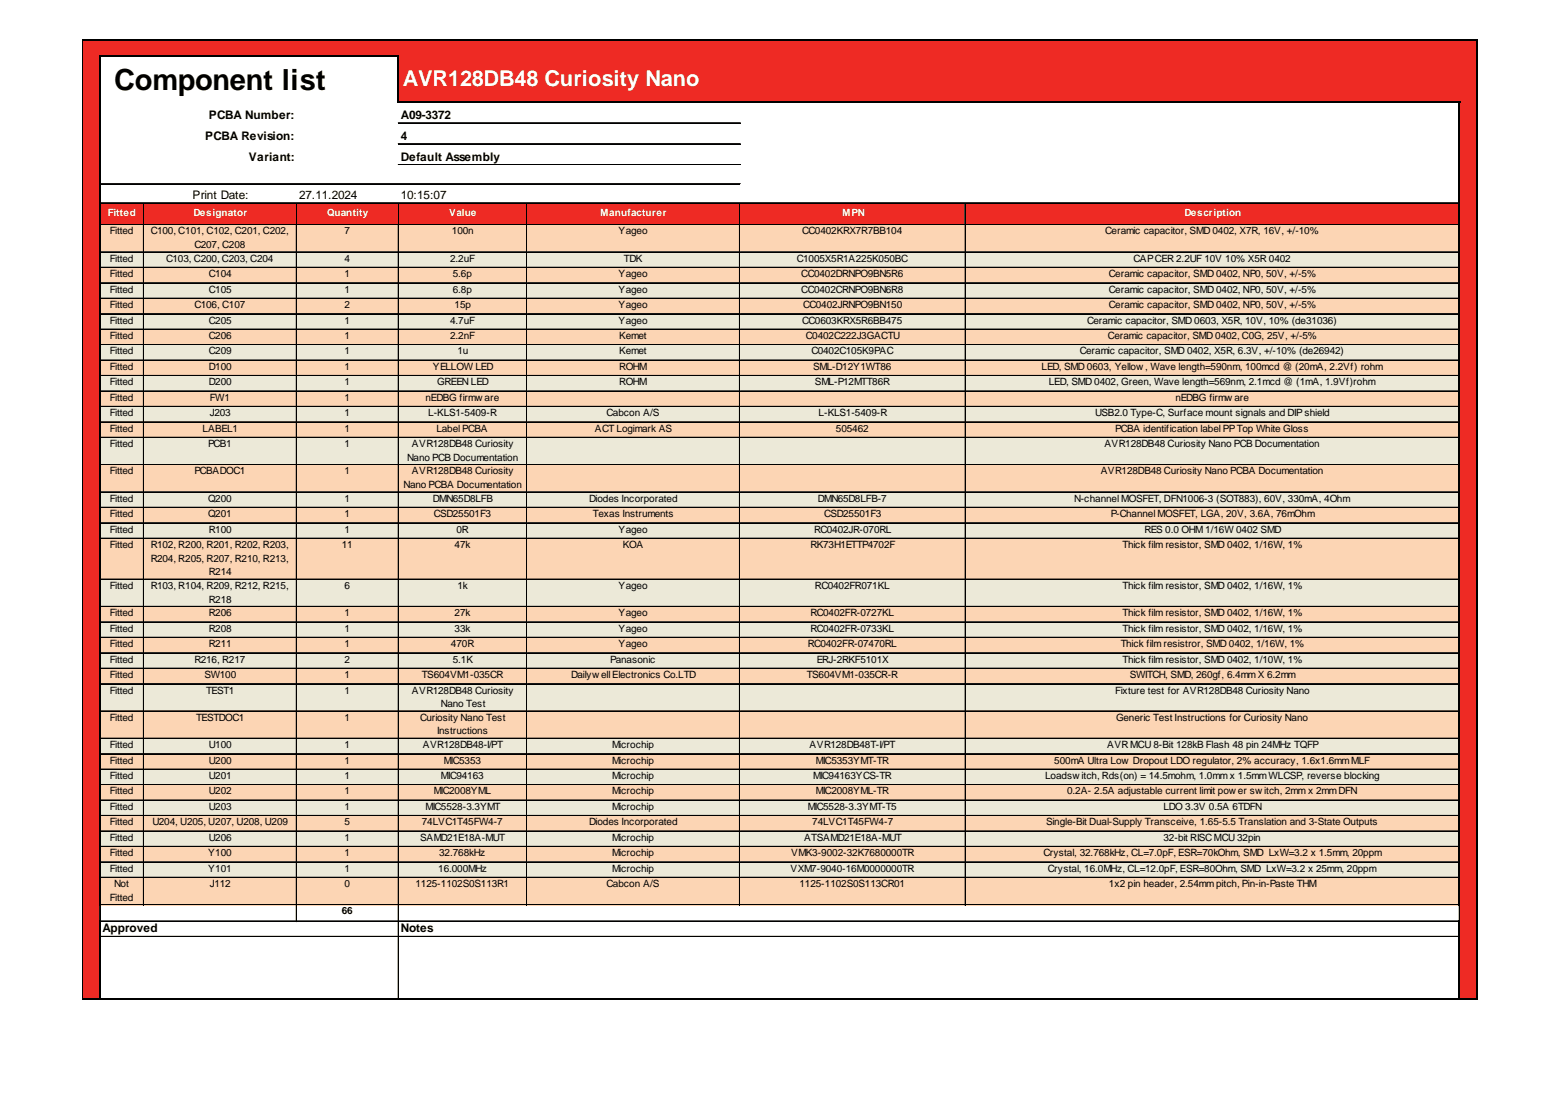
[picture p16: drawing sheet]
<svg xmlns="http://www.w3.org/2000/svg" width="297mm" height="210mm" viewBox="0 0 297 210" stroke-linecap="round" stroke-linejoin="round" font-family="sans-serif">
<defs><g id="words">
<text font-size="5.5" x="21.7" y="17.1">Component list</text>
<text font-size="4.2" fill="#fff" x="76.6" y="16.4">AVR128DB48 Curiosity Nano</text>
<g font-size="2.2">
<text x="39.8" y="22.6">PCBA Number:</text>
<text x="76.3" y="22.6">A09-3372</text>
<text x="39.1" y="26.6">PCBA Revision:</text>
<text x="76.3" y="26.6">4</text>
<text x="47.4" y="30.6">Variant:</text>
<text x="76.3" y="30.6">Default Assembly</text>
<text x="36.6" y="37.8">Print Date:</text>
<text x="56.9" y="37.8">27.11.2024</text>
<text x="76.3" y="37.8">10:15:07</text>
<text x="19.5" y="177.5">Approved</text>
<text x="76.3" y="177.5">Notes</text>
</g>
<g font-size="1.9" fill="#fff">
<text x="20.5" y="41.2">Fitted</text>
<text x="36.8" y="41.2">Designator</text>
<text x="62.3" y="41.2">Quantity</text>
<text x="85.5" y="41.2">Value</text>
<text x="114.2" y="41.2">Manufacturer</text>
<text x="160.3" y="41.2">MPN</text>
<text x="225.4" y="41.2">Description</text>
</g>
<g font-size="1.9">
<text x="20.9" y="44.6">Fitted</text>
<text x="28.7" y="44.6">C100, C101, C102, C201, C202,</text>
<text x="37" y="47.2">C207, C208</text>
<text x="65.6" y="44.6">7</text>
<text x="86" y="44.6">100n</text>
<text x="117.7" y="44.6">Yageo</text>
<text x="152.7" y="44.6">CC0402KRX7R7BB104</text>
<text x="210.3" y="44.6">Ceramic capacitor, SMD 0402, X7R, 16V, +/-10%</text>
<text x="20.9" y="49.8">Fitted</text>
<text x="20.9" y="52.7">Fitted</text>
<text x="31.6" y="49.8">C103, C200, C203, C204</text>
<text x="39.8" y="52.7">C104</text>
<text x="65.6" y="49.8">4</text>
<text x="65.6" y="52.7">1</text>
<text x="85.6" y="49.8">2.2uF</text>
<text x="86.2" y="52.7">5.6p</text>
<text x="117.7" y="52.7">Yageo</text>
<text x="118.7" y="49.8">TDK</text>
<text x="151.6" y="49.8">C1005X5R1A225K050BC</text>
<text x="152.5" y="52.7">CC0402DRNPO9BN5R6</text>
<text x="211" y="52.7">Ceramic capacitor, SMD 0402, NP0, 50V, +/-5%</text>
<text x="215.7" y="49.8">CAPCER 2.2UF 10V 10% X5R 0402</text>
<text x="20.9" y="55.7">Fitted</text>
<text x="20.9" y="58.6">Fitted</text>
<text x="37" y="58.6">C106, C107</text>
<text x="39.8" y="55.7">C105</text>
<text x="65.6" y="55.7">1</text>
<text x="65.6" y="58.6">2</text>
<text x="86.2" y="55.7">6.8p</text>
<text x="86.5" y="58.6">15p</text>
<text x="117.7" y="55.7">Yageo</text>
<text x="117.7" y="58.6">Yageo</text>
<text x="152.5" y="55.7">CC0402CRNPO9BN6R8</text>
<text x="152.8" y="58.6">CC0402JRNPO9BN150</text>
<text x="211" y="55.7">Ceramic capacitor, SMD 0402, NP0, 50V, +/-5%</text>
<text x="211" y="58.6">Ceramic capacitor, SMD 0402, NP0, 50V, +/-5%</text>
<text x="20.9" y="61.6">Fitted</text>
<text x="20.9" y="64.5">Fitted</text>
<text x="39.8" y="61.6">C205</text>
<text x="39.8" y="64.5">C206</text>
<text x="65.6" y="61.6">1</text>
<text x="65.6" y="64.5">1</text>
<text x="85.6" y="61.6">4.7uF</text>
<text x="85.6" y="64.5">2.2nF</text>
<text x="117.7" y="61.6">Yageo</text>
<text x="117.9" y="64.5">Kemet</text>
<text x="152.7" y="61.6">CC0603KRX5R6BB475</text>
<text x="153.3" y="64.5">C0402C222J3GACTU</text>
<text x="206.9" y="61.6">Ceramic capacitor, SMD 0603, X5R, 10V, 10% (de31036)</text>
<text x="210.8" y="64.5">Ceramic capacitor, SMD 0402, C0G, 25V, +/-5%</text>
<text x="20.9" y="67.5">Fitted</text>
<text x="20.9" y="70.4">Fitted</text>
<text x="39.8" y="67.5">C209</text>
<text x="39.8" y="70.4">D100</text>
<text x="65.6" y="67.5">1</text>
<text x="65.6" y="70.4">1</text>
<text x="82.4" y="70.4">YELLOW LED</text>
<text x="87" y="67.5">1u</text>
<text x="117.9" y="67.5">Kemet</text>
<text x="117.9" y="70.4">ROHM</text>
<text x="154.4" y="67.5">C0402C105K9PAC</text>
<text x="154.7" y="70.4">SML-D12Y1WT86</text>
<text x="198.2" y="70.4">LED, SMD 0603, Yellow , Wave length=590nm, 100mcd @ (20mA, 2.2Vf) rohm</text>
<text x="205.5" y="67.5">Ceramic capacitor, SMD 0402, X5R, 6.3V, +/-10% (de26942)</text>
<text x="20.9" y="73.3">Fitted</text>
<text x="20.9" y="76.3">Fitted</text>
<text x="39.8" y="73.3">D200</text>
<text x="39.9" y="76.3">FW1</text>
<text x="65.6" y="73.3">1</text>
<text x="65.6" y="76.3">1</text>
<text x="81" y="76.3">nEDBG firmw are</text>
<text x="83.2" y="73.3">GREEN LED</text>
<text x="117.9" y="73.3">ROHM</text>
<text x="155.1" y="73.3">SML-P12MTT86R</text>
<text x="199.6" y="73.3">LED, SMD 0402, Green, Wave length=569nm, 2.1mcd @ (1mA, 1.9Vf)rohm</text>
<text x="223.7" y="76.3">nEDBG firmw are</text>
<text x="20.9" y="79.2">Fitted</text>
<text x="20.9" y="82.2">Fitted</text>
<text x="38.5" y="82.2">LABEL1</text>
<text x="39.9" y="79.2">J203</text>
<text x="65.6" y="79.2">1</text>
<text x="65.6" y="82.2">1</text>
<text x="81.5" y="79.2">L-KLS1-5409-R</text>
<text x="83" y="82.2">Label PCBA</text>
<text x="113.2" y="82.2">ACT Logimark AS</text>
<text x="115.4" y="79.2">Cabcon A/S</text>
<text x="155.8" y="79.2">L-KLS1-5409-R</text>
<text x="159.1" y="82.2">505462</text>
<text x="208.4" y="79.2">USB2.0 Type-C, Surface mount signals and DIP shield</text>
<text x="212.2" y="82.2">PCBA identification label PPTop White Gloss</text>
<text x="20.9" y="85.1">Fitted</text>
<text x="39.6" y="85.1">PCB1</text>
<text x="65.6" y="85.1">1</text>
<text x="77.5" y="87.7">Nano PCB Documentation</text>
<text x="78.4" y="85.1">AVR128DB48 Curiosity</text>
<text x="210.1" y="85.1">AVR128DB48 Curiosity Nano PCB Documentation</text>
<text x="20.9" y="90.3">Fitted</text>
<text x="20.9" y="95.5">Fitted</text>
<text x="37" y="90.3">PCBADOC1</text>
<text x="39.6" y="95.5">Q200</text>
<text x="65.6" y="90.3">1</text>
<text x="65.6" y="95.5">1</text>
<text x="76.8" y="92.9">Nano PCBA Documentation</text>
<text x="78.4" y="90.3">AVR128DB48 Curiosity</text>
<text x="82.4" y="95.5">DMN65D8LFB</text>
<text x="112.1" y="95.5">Diodes Incorporated</text>
<text x="155.6" y="95.5">DMN65D8LFB-7</text>
<text x="204.4" y="95.5">N-channel MOSFET, DFN1006-3 (SOT883), 60V, 330mA, 4Ohm</text>
<text x="209.5" y="90.3">AVR128DB48 Curiosity Nano PCBA Documentation</text>
<text x="20.9" y="98.4">Fitted</text>
<text x="20.9" y="101.4">Fitted</text>
<text x="39.6" y="98.4">Q201</text>
<text x="39.8" y="101.4">R100</text>
<text x="65.6" y="98.4">1</text>
<text x="65.6" y="101.4">1</text>
<text x="82.5" y="98.4">CSD25501F3</text>
<text x="86.9" y="101.4">0R</text>
<text x="112.8" y="98.4">Texas Instruments</text>
<text x="117.7" y="101.4">Yageo</text>
<text x="154.9" y="101.4">RC0402JR-070RL</text>
<text x="156.8" y="98.4">CSD25501F3</text>
<text x="211.4" y="98.4">P-Channel MOSFET, LGA, 20V, 3.6A, 76mOhm</text>
<text x="217.8" y="101.4">RES 0.0 OHM1/16W 0402 SMD</text>
<text x="20.9" y="104.3">Fitted</text>
<text x="28.7" y="104.3">R102, R200, R201, R202, R203,</text>
<text x="28.7" y="106.9">R204, R205, R207, R210, R213,</text>
<text x="65" y="104.3">11</text>
<text x="86.5" y="104.3">47k</text>
<text x="118.5" y="104.3">KOA</text>
<text x="154.2" y="104.3">RK73H1ETTP4702F</text>
<text x="213.6" y="104.3">Thick film resistor, SMD 0402, 1/16W, 1%</text>
<text x="20.9" y="112.1">Fitted</text>
<text x="28.7" y="112.1">R103, R104, R209, R212, R215,</text>
<text x="39.8" y="109.5">R214</text>
<text x="65.6" y="112.1">6</text>
<text x="87" y="112.1">1k</text>
<text x="117.7" y="112.1">Yageo</text>
<text x="155.1" y="112.1">RC0402FR071KL</text>
<text x="213.6" y="112.1">Thick film resistor, SMD 0402, 1/16W, 1%</text>
<text x="20.9" y="117.3">Fitted</text>
<text x="39.8" y="114.7">R218</text>
<text x="39.8" y="117.3">R206</text>
<text x="65.6" y="117.3">1</text>
<text x="86.5" y="117.3">27k</text>
<text x="117.7" y="117.3">Yageo</text>
<text x="154.2" y="117.3">RC0402FR-0727KL</text>
<text x="213.6" y="117.3">Thick film resistor, SMD 0402, 1/16W, 1%</text>
<text x="20.9" y="120.2">Fitted</text>
<text x="20.9" y="123.2">Fitted</text>
<text x="39.8" y="120.2">R208</text>
<text x="39.8" y="123.2">R211</text>
<text x="65.6" y="120.2">1</text>
<text x="65.6" y="123.2">1</text>
<text x="85.8" y="123.2">470R</text>
<text x="86.5" y="120.2">33k</text>
<text x="117.7" y="120.2">Yageo</text>
<text x="117.7" y="123.2">Yageo</text>
<text x="153.7" y="123.2">RC0402FR-07470RL</text>
<text x="154.2" y="120.2">RC0402FR-0733KL</text>
<text x="213.3" y="123.2">Thick film resistror, SMD 0402, 1/16W, 1%</text>
<text x="213.6" y="120.2">Thick film resistor, SMD 0402, 1/16W, 1%</text>
<text x="20.9" y="126.1">Fitted</text>
<text x="20.9" y="129">Fitted</text>
<text x="20.9" y="132">Fitted</text>
<text x="37" y="126.1">R216, R217</text>
<text x="38.9" y="129">SW100</text>
<text x="39.2" y="132">TEST1</text>
<text x="65.6" y="126.1">2</text>
<text x="65.6" y="129">1</text>
<text x="65.6" y="132">1</text>
<text x="78.4" y="132">AVR128DB48 Curiosity</text>
<text x="80.3" y="129">TS604VM1-035CR</text>
<text x="86.2" y="126.1">5.1K</text>
<text x="108.7" y="129">Dailyw ell Electronics Co.LTD</text>
<text x="116.1" y="126.1">Panasonic</text>
<text x="153.5" y="129">TS604VM1-035CR-R</text>
<text x="155.4" y="126.1">ERJ-2RKF5101X</text>
<text x="212.2" y="132">Fixture test for AVR128DB48 Curiosity Nano</text>
<text x="213.6" y="126.1">Thick film resistor, SMD 0402, 1/10W, 1%</text>
<text x="215" y="129">SWITCH, SMD, 260gf, 6.4mmX 6.2mm</text>
<text x="20.9" y="137.2">Fitted</text>
<text x="37.3" y="137.2">TESTDOC1</text>
<text x="65.6" y="137.2">1</text>
<text x="79.9" y="137.2">Curiosity Nano Test</text>
<text x="83.9" y="134.6">Nano Test</text>
<text x="212.4" y="137.2">Generic Test Instructions for Curiosity Nano</text>
<text x="20.9" y="142.4">Fitted</text>
<text x="39.8" y="142.4">U100</text>
<text x="65.6" y="142.4">1</text>
<text x="80.4" y="142.4">AVR128DB48-I/PT</text>
<text x="83.2" y="139.8">Instructions</text>
<text x="116.5" y="142.4">Microchip</text>
<text x="154" y="142.4">AVR128DB48T-I/PT</text>
<text x="210.7" y="142.4">AVRMCU 8-Bit 128kB Flash 48 pin 24MHz TQFP</text>
<text x="20.9" y="145.3">Fitted</text>
<text x="20.9" y="148.2">Fitted</text>
<text x="39.8" y="145.3">U200</text>
<text x="39.8" y="148.2">U201</text>
<text x="65.6" y="145.3">1</text>
<text x="65.6" y="148.2">1</text>
<text x="83.9" y="148.2">MIC94163</text>
<text x="84.4" y="145.3">MIC5353</text>
<text x="116.5" y="145.3">Microchip</text>
<text x="116.5" y="148.2">Microchip</text>
<text x="154.7" y="148.2">MIC94163YCS-TR</text>
<text x="155.3" y="145.3">MIC5353YMT-TR</text>
<text x="198.9" y="148.2">Loadsw itch, Rds(on) = 14.5mohm, 1.0mm x 1.5mmWLCSP, reverse blocking</text>
<text x="200.6" y="145.3">500mA Ultra Low Dropout LDO regulator, 2% accuracy, 1.6x1.6mmMLF</text>
<text x="20.9" y="151.2">Fitted</text>
<text x="20.9" y="154.1">Fitted</text>
<text x="39.8" y="151.2">U202</text>
<text x="39.8" y="154.1">U203</text>
<text x="65.6" y="151.2">1</text>
<text x="65.6" y="154.1">1</text>
<text x="81" y="154.1">MIC5528-3.3YMT</text>
<text x="82.5" y="151.2">MIC2008YML</text>
<text x="116.5" y="151.2">Microchip</text>
<text x="116.5" y="154.1">Microchip</text>
<text x="153.7" y="154.1">MIC5528-3.3YMT-T5</text>
<text x="155.3" y="151.2">MIC2008YML-TR</text>
<text x="203" y="151.2">0.2A- 2.5A adjustable current limit pow er sw itch, 2mm x 2mmDFN</text>
<text x="221.4" y="154.1">LDO 3.3V 0.5A 6TDFN</text>
<text x="20.9" y="157.1">Fitted</text>
<text x="20.9" y="160">Fitted</text>
<text x="29" y="157.1">U204, U205, U207, U208, U209</text>
<text x="39.8" y="160">U206</text>
<text x="65.6" y="157.1">5</text>
<text x="65.6" y="160">1</text>
<text x="79.9" y="160">SAMD21E18A-MUT</text>
<text x="80.3" y="157.1">74LVC1T45FW4-7</text>
<text x="112.1" y="157.1">Diodes Incorporated</text>
<text x="116.5" y="160">Microchip</text>
<text x="153" y="160">ATSAMD21E18A-MUT</text>
<text x="154.6" y="157.1">74LVC1T45FW4-7</text>
<text x="199.1" y="157.1">Single-Bit Dual-Supply Transceive, 1.65-5.5 Translation and 3-State Outputs</text>
<text x="221.4" y="160">32-bit RISCMCU 32pin</text>
<text x="20.9" y="163">Fitted</text>
<text x="20.9" y="165.9">Fitted</text>
<text x="39.6" y="163">Y100</text>
<text x="39.6" y="165.9">Y101</text>
<text x="65.6" y="163">1</text>
<text x="65.6" y="165.9">1</text>
<text x="83.4" y="165.9">16.000MHz</text>
<text x="83.6" y="163">32.768kHz</text>
<text x="116.5" y="163">Microchip</text>
<text x="116.5" y="165.9">Microchip</text>
<text x="150.4" y="165.9">VXM7-9040-16M0000000TR</text>
<text x="150.6" y="163">VMK3-9002-32K7680000TR</text>
<text x="198.5" y="163">Crystal, 32.768kHz, CL=7.0pF, ESR=70kOhm, SMD LxW=3.2 x 1.5mm, 20ppm</text>
<text x="199.4" y="165.9">Crystal, 16.0MHz, CL=12.0pF, ESR=80Ohm, SMD LxW=3.2 x 25mm, 20ppm</text>
<text x="20.9" y="171.4">Fitted</text>
<text x="21.7" y="168.8">Not</text>
<text x="39.9" y="168.8">J112</text>
<text x="65.6" y="168.8">0</text>
<text x="79.1" y="168.8">1125-1102S0S113R1</text>
<text x="115.4" y="168.8">Cabcon A/S</text>
<text x="152.1" y="168.8">1125-1102S0S113CR01</text>
<text x="211" y="168.8">1x2 pin header, 2.54mmpitch, Pin-in-Paste THM</text>
<text x="65" y="174">66</text>
</g>
</g></defs>
<g fill="#ee2a24">
<path d="M15.8 7.7h265.3v3.2h-265.3z"/>
<path d="M15.8 10.7h3.3v8.8h-3.3z"/>
</g>
<path d="M19 10.7h56.9v8.8h-56.9z" fill="#fff"/>
<g fill="#ee2a24">
<path d="M75.8 10.7h205.3v8.8h-205.3z"/>
<path d="M15.8 19.4h3.3v4.1h-3.3z"/>
</g>
<g fill="#fff">
<path d="M19 19.4h37.6v4.1h-37.6z"/>
<path d="M75.8 19.4h202.1v4.1h-202.1z"/>
</g>
<g fill="#ee2a24">
<path d="M277.7 19.4h3.4v4.1h-3.4z"/>
<path d="M15.8 23.3h3.3v4.2h-3.3z"/>
</g>
<g fill="#fff">
<path d="M19 23.3h8.5v4.2h-8.5z"/>
<path d="M75.8 23.3h202.1v4.2h-202.1z"/>
</g>
<g fill="#ee2a24">
<path d="M277.7 23.3h3.4v4.2h-3.4z"/>
<path d="M15.8 27.3h3.3v4.2h-3.3z"/>
</g>
<g fill="#fff">
<path d="M19 27.3h37.6v4.2h-37.6z"/>
<path d="M75.8 27.3h202.1v4.2h-202.1z"/>
</g>
<g fill="#ee2a24">
<path d="M277.7 27.3h3.4v4.2h-3.4z"/>
<path d="M15.8 31.3h3.3v7.4h-3.3z"/>
</g>
<path d="M19 31.3h258.9v7.4h-258.9z" fill="#fff"/>
<g fill="#ee2a24">
<path d="M277.7 31.3h3.4v7.4h-3.4z"/>
<path d="M15.8 38.6h265.3v4.3h-265.3z"/>
<path d="M15.8 42.7h3.3v5.4h-3.3z"/>
</g>
<path d="M19 42.7h258.9v5.4h-258.9z" fill="#fcd5b4"/>
<g fill="#ee2a24">
<path d="M277.7 42.7h3.4v5.4h-3.4z"/>
<path d="M15.8 47.9h3.3v3.1h-3.3z"/>
</g>
<path d="M19 47.9h258.9v3.1h-258.9z" fill="#ece9d8"/>
<g fill="#ee2a24">
<path d="M277.7 47.9h3.4v3.1h-3.4z"/>
<path d="M15.8 50.9h3.3v3.1h-3.3z"/>
</g>
<path d="M19 50.9h258.9v3.1h-258.9z" fill="#fcd5b4"/>
<g fill="#ee2a24">
<path d="M277.7 50.9h3.4v3.1h-3.4z"/>
<path d="M15.8 53.8h3.3v3.1h-3.3z"/>
</g>
<path d="M19 53.8h258.9v3.1h-258.9z" fill="#ece9d8"/>
<g fill="#ee2a24">
<path d="M277.7 53.8h3.4v3.1h-3.4z"/>
<path d="M15.8 56.7h3.3v3.2h-3.3z"/>
</g>
<path d="M19 56.7h258.9v3.2h-258.9z" fill="#fcd5b4"/>
<g fill="#ee2a24">
<path d="M277.7 56.7h3.4v3.2h-3.4z"/>
<path d="M15.8 59.7h3.3v3.1h-3.3z"/>
</g>
<path d="M19 59.7h258.9v3.1h-258.9z" fill="#ece9d8"/>
<g fill="#ee2a24">
<path d="M277.7 59.7h3.4v3.1h-3.4z"/>
<path d="M15.8 62.6h3.3v3.1h-3.3z"/>
</g>
<path d="M19 62.6h258.9v3.1h-258.9z" fill="#fcd5b4"/>
<g fill="#ee2a24">
<path d="M277.7 62.6h3.4v3.1h-3.4z"/>
<path d="M15.8 65.6h3.3v3.1h-3.3z"/>
</g>
<path d="M19 65.6h258.9v3.1h-258.9z" fill="#ece9d8"/>
<g fill="#ee2a24">
<path d="M277.7 65.6h3.4v3.1h-3.4z"/>
<path d="M15.8 68.5h3.3v3.1h-3.3z"/>
</g>
<path d="M19 68.5h258.9v3.1h-258.9z" fill="#fcd5b4"/>
<g fill="#ee2a24">
<path d="M277.7 68.5h3.4v3.1h-3.4z"/>
<path d="M15.8 71.4h3.3v3.2h-3.3z"/>
</g>
<path d="M19 71.4h258.9v3.2h-258.9z" fill="#ece9d8"/>
<g fill="#ee2a24">
<path d="M277.7 71.4h3.4v3.2h-3.4z"/>
<path d="M15.8 74.4h3.3v3.1h-3.3z"/>
</g>
<path d="M19 74.4h258.9v3.1h-258.9z" fill="#fcd5b4"/>
<g fill="#ee2a24">
<path d="M277.7 74.4h3.4v3.1h-3.4z"/>
<path d="M15.8 77.3h3.3v3.1h-3.3z"/>
</g>
<path d="M19 77.3h258.9v3.1h-258.9z" fill="#ece9d8"/>
<g fill="#ee2a24">
<path d="M277.7 77.3h3.4v3.1h-3.4z"/>
<path d="M15.8 80.3h3.3v3.1h-3.3z"/>
</g>
<path d="M19 80.3h258.9v3.1h-258.9z" fill="#fcd5b4"/>
<g fill="#ee2a24">
<path d="M277.7 80.3h3.4v3.1h-3.4z"/>
<path d="M15.8 83.2h3.3v5.4h-3.3z"/>
</g>
<path d="M19 83.2h258.9v5.4h-258.9z" fill="#ece9d8"/>
<g fill="#ee2a24">
<path d="M277.7 83.2h3.4v5.4h-3.4z"/>
<path d="M15.8 88.4h3.3v5.4h-3.3z"/>
</g>
<path d="M19 88.4h258.9v5.4h-258.9z" fill="#fcd5b4"/>
<g fill="#ee2a24">
<path d="M277.7 88.4h3.4v5.4h-3.4z"/>
<path d="M15.8 93.6h3.3v3.1h-3.3z"/>
</g>
<path d="M19 93.6h258.9v3.1h-258.9z" fill="#ece9d8"/>
<g fill="#ee2a24">
<path d="M277.7 93.6h3.4v3.1h-3.4z"/>
<path d="M15.8 96.5h3.3v3.1h-3.3z"/>
</g>
<path d="M19 96.5h258.9v3.1h-258.9z" fill="#fcd5b4"/>
<g fill="#ee2a24">
<path d="M277.7 96.5h3.4v3.1h-3.4z"/>
<path d="M15.8 99.5h3.3v3.1h-3.3z"/>
</g>
<path d="M19 99.5h258.9v3.1h-258.9z" fill="#ece9d8"/>
<g fill="#ee2a24">
<path d="M277.7 99.5h3.4v3.1h-3.4z"/>
<path d="M15.8 102.4h3.3v8h-3.3z"/>
</g>
<path d="M19 102.4h258.9v8h-258.9z" fill="#fcd5b4"/>
<g fill="#ee2a24">
<path d="M277.7 102.4h3.4v8h-3.4z"/>
<path d="M15.8 110.2h3.3v5.4h-3.3z"/>
</g>
<path d="M19 110.2h258.9v5.4h-258.9z" fill="#ece9d8"/>
<g fill="#ee2a24">
<path d="M277.7 110.2h3.4v5.4h-3.4z"/>
<path d="M15.8 115.4h3.3v3.1h-3.3z"/>
</g>
<path d="M19 115.4h258.9v3.1h-258.9z" fill="#fcd5b4"/>
<g fill="#ee2a24">
<path d="M277.7 115.4h3.4v3.1h-3.4z"/>
<path d="M15.8 118.3h3.3v3.1h-3.3z"/>
</g>
<path d="M19 118.3h258.9v3.1h-258.9z" fill="#ece9d8"/>
<g fill="#ee2a24">
<path d="M277.7 118.3h3.4v3.1h-3.4z"/>
<path d="M15.8 121.3h3.3v3.1h-3.3z"/>
</g>
<path d="M19 121.3h258.9v3.1h-258.9z" fill="#fcd5b4"/>
<g fill="#ee2a24">
<path d="M277.7 121.3h3.4v3.1h-3.4z"/>
<path d="M15.8 124.2h3.3v3.1h-3.3z"/>
</g>
<path d="M19 124.2h258.9v3.1h-258.9z" fill="#ece9d8"/>
<g fill="#ee2a24">
<path d="M277.7 124.2h3.4v3.1h-3.4z"/>
<path d="M15.8 127.1h3.3v3.2h-3.3z"/>
</g>
<path d="M19 127.1h258.9v3.2h-258.9z" fill="#fcd5b4"/>
<g fill="#ee2a24">
<path d="M277.7 127.1h3.4v3.2h-3.4z"/>
<path d="M15.8 130.1h3.3v5.4h-3.3z"/>
</g>
<path d="M19 130.1h258.9v5.4h-258.9z" fill="#ece9d8"/>
<g fill="#ee2a24">
<path d="M277.7 130.1h3.4v5.4h-3.4z"/>
<path d="M15.8 135.3h3.3v5.3h-3.3z"/>
</g>
<path d="M19 135.3h258.9v5.3h-258.9z" fill="#fcd5b4"/>
<g fill="#ee2a24">
<path d="M277.7 135.3h3.4v5.3h-3.4z"/>
<path d="M15.8 140.5h3.3v3.1h-3.3z"/>
</g>
<path d="M19 140.5h258.9v3.1h-258.9z" fill="#ece9d8"/>
<g fill="#ee2a24">
<path d="M277.7 140.5h3.4v3.1h-3.4z"/>
<path d="M15.8 143.4h3.3v3.1h-3.3z"/>
</g>
<path d="M19 143.4h258.9v3.1h-258.9z" fill="#fcd5b4"/>
<g fill="#ee2a24">
<path d="M277.7 143.4h3.4v3.1h-3.4z"/>
<path d="M15.8 146.4h3.3v3.1h-3.3z"/>
</g>
<path d="M19 146.4h258.9v3.1h-258.9z" fill="#ece9d8"/>
<g fill="#ee2a24">
<path d="M277.7 146.4h3.4v3.1h-3.4z"/>
<path d="M15.8 149.3h3.3v3.1h-3.3z"/>
</g>
<path d="M19 149.3h258.9v3.1h-258.9z" fill="#fcd5b4"/>
<g fill="#ee2a24">
<path d="M277.7 149.3h3.4v3.1h-3.4z"/>
<path d="M15.8 152.2h3.3v3.1h-3.3z"/>
</g>
<path d="M19 152.2h258.9v3.1h-258.9z" fill="#ece9d8"/>
<g fill="#ee2a24">
<path d="M277.7 152.2h3.4v3.1h-3.4z"/>
<path d="M15.8 155.2h3.3v3.1h-3.3z"/>
</g>
<path d="M19 155.2h258.9v3.1h-258.9z" fill="#fcd5b4"/>
<g fill="#ee2a24">
<path d="M277.7 155.2h3.4v3.1h-3.4z"/>
<path d="M15.8 158.1h3.3v3.1h-3.3z"/>
</g>
<path d="M19 158.1h258.9v3.1h-258.9z" fill="#ece9d8"/>
<g fill="#ee2a24">
<path d="M277.7 158.1h3.4v3.1h-3.4z"/>
<path d="M15.8 161.1h3.3v3.1h-3.3z"/>
</g>
<path d="M19 161.1h258.9v3.1h-258.9z" fill="#fcd5b4"/>
<g fill="#ee2a24">
<path d="M277.7 161.1h3.4v3.1h-3.4z"/>
<path d="M15.8 164h3.3v3.1h-3.3z"/>
</g>
<path d="M19 164h258.9v3.1h-258.9z" fill="#ece9d8"/>
<g fill="#ee2a24">
<path d="M277.7 164h3.4v3.1h-3.4z"/>
<path d="M15.8 166.9h3.3v5.4h-3.3z"/>
</g>
<path d="M19 166.9h258.9v5.4h-258.9z" fill="#fcd5b4"/>
<g fill="#ee2a24">
<path d="M277.7 166.9h3.4v5.4h-3.4z"/>
<path d="M15.8 172.1h3.3v18.2h-3.3z"/>
<path d="M277.7 172.1h3.4v18.2h-3.4z"/>
</g>
<path d="M19 10.5v161.8M19.1 10.7h56.8M75.8 10.9v8.6M75.9 19.4h202M277.7 19.5v152.8M281 7.8v182.5M19 175.2v15.1M277.7 175.2v15.1M15.9 190.1h265.2" fill="none" stroke="#000" stroke-width=".35"/>
<g fill="none" stroke="#000" stroke-width=".19">
<path d="M19.1 34.9h121.8M19.1 35h121.8M19.1 38.6h258.4M19.1 38.7h258.4M27.3 38.7v133.6M27.4 38.7v133.6M56.4 38.7v136.7M56.5 38.7v136.7M75.8 38.7v151.2M75.8 23.3h65.1M75.8 23.4h65.1M75.8 27.3h65.1"/>
<path d="M75.8 27.4h65.1M75.8 31.3h65.1M75.8 31.4h65.1M75.9 38.7v151.2M100.2 38.7v133.6M100.3 38.7v133.6M140.7 38.7v133.6M140.8 38.7v133.6M183.7 38.7v133.6M19.1 47.9h8.2M19.1 48h8.2M19.1 50.9h8.2"/>
<path d="M19.1 53.8h8.2M19.1 53.9h8.2M19.1 56.7h8.2M19.1 56.8h8.2M19.1 59.7h8.2M19.1 59.8h8.2M19.1 42.7h258.4M19.1 42.8h258.4M27.5 47.9h28.9M27.5 48h28.9M27.5 50.9h28.9M27.5 53.8h28.9"/>
<path d="M27.5 53.9h28.9M27.5 56.7h28.9M27.5 56.8h28.9M27.5 59.7h28.9M27.5 59.8h28.9M56.6 47.9h19.2M56.6 48h19.2M56.6 50.9h19.2M56.6 53.8h19.2M56.6 53.9h19.2M56.6 56.7h19.2M56.6 56.8h19.2"/>
<path d="M56.6 59.7h19.2M56.6 59.8h19.2M75.9 47.9h24.3M75.9 48h24.3M75.9 50.9h24.3M75.9 53.8h24.3M75.9 53.9h24.3M75.9 56.7h24.3M75.9 56.8h24.3M75.9 59.7h24.3M75.9 59.8h24.3M100.4 47.9h40.3"/>
<path d="M100.4 48h40.3M100.4 50.9h40.3M100.4 53.8h40.3M100.4 53.9h40.3M100.4 56.7h40.3M100.4 56.8h40.3M100.4 59.7h40.3M100.4 59.8h40.3M140.9 47.9h42.8M140.9 48h42.8M140.9 50.9h42.8M140.9 53.8h42.8"/>
<path d="M140.9 53.9h42.8M140.9 56.7h42.8M140.9 56.8h42.8M140.9 59.7h42.8M140.9 59.8h42.8M183.8 47.9h93.7M183.8 48h93.7M183.8 50.9h93.7M183.8 53.8h93.7M183.8 53.9h93.7M183.8 56.7h93.7M183.8 56.8h93.7"/>
<path d="M183.8 59.7h93.7M183.8 59.8h93.7M19.1 62.6h8.2M19.1 62.7h8.2M19.1 65.6h8.2M19.1 68.5h8.2M19.1 68.6h8.2M19.1 71.4h8.2M19.1 71.5h8.2M19.1 74.4h8.2M19.1 74.5h8.2M19.1 77.3h8.2"/>
<path d="M19.1 77.4h8.2M27.5 62.6h28.9M27.5 62.7h28.9M27.5 65.6h28.9M27.5 68.5h28.9M27.5 68.6h28.9M27.5 71.4h28.9M27.5 71.5h28.9M27.5 74.4h28.9M27.5 74.5h28.9M27.5 77.3h28.9M27.5 77.4h28.9"/>
<path d="M56.6 62.6h19.2M56.6 62.7h19.2M56.6 65.6h19.2M56.6 68.5h19.2M56.6 68.6h19.2M56.6 71.4h19.2M56.6 71.5h19.2M56.6 74.4h19.2M56.6 74.5h19.2M56.6 77.3h19.2M56.6 77.4h19.2M75.9 62.6h24.3"/>
<path d="M75.9 62.7h24.3M75.9 65.6h24.3M75.9 68.5h24.3M75.9 68.6h24.3M75.9 71.4h24.3M75.9 71.5h24.3M75.9 74.4h24.3M75.9 74.5h24.3M75.9 77.3h24.3M75.9 77.4h24.3M100.4 62.6h40.3M100.4 62.7h40.3"/>
<path d="M100.4 65.6h40.3M100.4 68.5h40.3M100.4 68.6h40.3M100.4 71.4h40.3M100.4 71.5h40.3M100.4 74.4h40.3M100.4 74.5h40.3M100.4 77.3h40.3M100.4 77.4h40.3M140.9 62.6h42.8M140.9 62.7h42.8M140.9 65.6h42.8"/>
<path d="M140.9 68.5h42.8M140.9 68.6h42.8M140.9 71.4h42.8M140.9 71.5h42.8M140.9 74.4h42.8M140.9 74.5h42.8M140.9 77.3h42.8M140.9 77.4h42.8M183.8 62.6h93.7M183.8 62.7h93.7M183.8 65.6h93.7M183.8 68.5h93.7"/>
<path d="M183.8 68.6h93.7M183.8 71.4h93.7M183.8 71.5h93.7M183.8 74.4h93.7M183.8 74.5h93.7M183.8 77.3h93.7M183.8 77.4h93.7M19.1 80.3h8.2M19.1 80.4h8.2M19.1 83.2h8.2M19.1 83.3h8.2M19.1 88.4h8.2"/>
<path d="M19.1 88.5h8.2M19.1 93.6h8.2M19.1 93.7h8.2M19.1 96.5h8.2M19.1 96.6h8.2M19.1 99.5h8.2M19.1 99.6h8.2M27.5 80.3h28.9M27.5 80.4h28.9M27.5 83.2h28.9M27.5 83.3h28.9M27.5 88.4h28.9"/>
<path d="M27.5 88.5h28.9M27.5 93.6h28.9M27.5 93.7h28.9M27.5 96.5h28.9M27.5 96.6h28.9M27.5 99.5h28.9M27.5 99.6h28.9M56.6 80.3h19.2M56.6 80.4h19.2M56.6 83.2h19.2M56.6 83.3h19.2M56.6 88.4h19.2"/>
<path d="M56.6 88.5h19.2M56.6 93.6h19.2M56.6 93.7h19.2M56.6 96.5h19.2M56.6 96.6h19.2M56.6 99.5h19.2M56.6 99.6h19.2M75.9 80.3h24.3M75.9 80.4h24.3M75.9 83.2h24.3M75.9 83.3h24.3M75.9 88.4h24.3"/>
<path d="M75.9 88.5h24.3M75.9 93.6h24.3M75.9 93.7h24.3M75.9 96.5h24.3M75.9 96.6h24.3M75.9 99.5h24.3M75.9 99.6h24.3M100.4 80.3h40.3M100.4 80.4h40.3M100.4 83.2h40.3M100.4 83.3h40.3M100.4 88.4h40.3"/>
<path d="M100.4 88.5h40.3M100.4 93.6h40.3M100.4 93.7h40.3M100.4 96.5h40.3M100.4 96.6h40.3M100.4 99.5h40.3M100.4 99.6h40.3M140.9 80.3h42.8M140.9 80.4h42.8M140.9 83.2h42.8M140.9 83.3h42.8M140.9 88.4h42.8"/>
<path d="M140.9 88.5h42.8M140.9 93.6h42.8M140.9 93.7h42.8M140.9 96.5h42.8M140.9 96.6h42.8M140.9 99.5h42.8M140.9 99.6h42.8M183.8 80.3h93.7M183.8 80.4h93.7M183.8 83.2h93.7M183.8 83.3h93.7M183.8 88.4h93.7"/>
<path d="M183.8 88.5h93.7M183.8 93.6h93.7M183.8 93.7h93.7M183.8 96.5h93.7M183.8 96.6h93.7M183.8 99.5h93.7M183.8 99.6h93.7M19.1 102.4h8.2M19.1 102.5h8.2M19.1 110.2h8.2M19.1 110.3h8.2M19.1 115.4h8.2"/>
<path d="M19.1 115.5h8.2M19.1 118.3h8.2M19.1 118.4h8.2M27.5 102.4h28.9M27.5 102.5h28.9M27.5 110.2h28.9M27.5 110.3h28.9M27.5 115.4h28.9M27.5 115.5h28.9M27.5 118.3h28.9M27.5 118.4h28.9M56.6 102.4h19.2"/>
<path d="M56.6 102.5h19.2M56.6 110.2h19.2M56.6 110.3h19.2M56.6 115.4h19.2M56.6 115.5h19.2M56.6 118.3h19.2M56.6 118.4h19.2M75.9 102.4h24.3M75.9 102.5h24.3M75.9 110.2h24.3M75.9 110.3h24.3M75.9 115.4h24.3"/>
<path d="M75.9 115.5h24.3M75.9 118.3h24.3M75.9 118.4h24.3M100.4 102.4h40.3M100.4 102.5h40.3M100.4 110.2h40.3M100.4 110.3h40.3M100.4 115.4h40.3M100.4 115.5h40.3M100.4 118.3h40.3M100.4 118.4h40.3M140.9 102.4h42.8"/>
<path d="M140.9 102.5h42.8M140.9 110.2h42.8M140.9 110.3h42.8M140.9 115.4h42.8M140.9 115.5h42.8M140.9 118.3h42.8M140.9 118.4h42.8M183.8 102.4h93.7M183.8 102.5h93.7M183.8 110.2h93.7M183.8 110.3h93.7M183.8 115.4h93.7"/>
<path d="M183.8 115.5h93.7M183.8 118.3h93.7M183.8 118.4h93.7M19.1 121.3h8.2M19.1 121.4h8.2M19.1 124.2h8.2M19.1 124.3h8.2M19.1 127.1h8.2M19.1 127.2h8.2M19.1 130.1h8.2M19.1 130.2h8.2M19.1 135.3h8.2"/>
<path d="M19.1 135.4h8.2M27.5 121.3h28.9M27.5 121.4h28.9M27.5 124.2h28.9M27.5 124.3h28.9M27.5 127.1h28.9M27.5 127.2h28.9M27.5 130.1h28.9M27.5 130.2h28.9M27.5 135.3h28.9M27.5 135.4h28.9M56.6 121.3h19.2"/>
<path d="M56.6 121.4h19.2M56.6 124.2h19.2M56.6 124.3h19.2M56.6 127.1h19.2M56.6 127.2h19.2M56.6 130.1h19.2M56.6 130.2h19.2M56.6 135.3h19.2M56.6 135.4h19.2M75.9 121.3h24.3M75.9 121.4h24.3M75.9 124.2h24.3"/>
<path d="M75.9 124.3h24.3M75.9 127.1h24.3M75.9 127.2h24.3M75.9 130.1h24.3M75.9 130.2h24.3M75.9 135.3h24.3M75.9 135.4h24.3M100.4 121.3h40.3M100.4 121.4h40.3M100.4 124.2h40.3M100.4 124.3h40.3M100.4 127.1h40.3"/>
<path d="M100.4 127.2h40.3M100.4 130.1h40.3M100.4 130.2h40.3M100.4 135.3h40.3M100.4 135.4h40.3M140.9 121.3h42.8M140.9 121.4h42.8M140.9 124.2h42.8M140.9 124.3h42.8M140.9 127.1h42.8M140.9 127.2h42.8M140.9 130.1h42.8"/>
<path d="M140.9 130.2h42.8M140.9 135.3h42.8M140.9 135.4h42.8M183.8 121.3h93.7M183.8 121.4h93.7M183.8 124.2h93.7M183.8 124.3h93.7M183.8 127.1h93.7M183.8 127.2h93.7M183.8 130.1h93.7M183.8 130.2h93.7M183.8 135.3h93.7"/>
<path d="M183.8 135.4h93.7M19.1 140.5h8.2M19.1 140.6h8.2M19.1 143.4h8.2M19.1 143.5h8.2M19.1 146.4h8.2M19.1 149.3h8.2M19.1 149.4h8.2M19.1 152.2h8.2M19.1 152.3h8.2M19.1 155.2h8.2M19.1 155.3h8.2"/>
<path d="M19.1 158.1h8.2M19.1 158.2h8.2M27.5 140.5h28.9M27.5 140.6h28.9M27.5 143.4h28.9M27.5 143.5h28.9M27.5 146.4h28.9M27.5 149.3h28.9M27.5 149.4h28.9M27.5 152.2h28.9M27.5 152.3h28.9M27.5 155.2h28.9"/>
<path d="M27.5 155.3h28.9M27.5 158.1h28.9M27.5 158.2h28.9M56.6 140.5h19.2M56.6 140.6h19.2M56.6 143.4h19.2M56.6 143.5h19.2M56.6 146.4h19.2M56.6 149.3h19.2M56.6 149.4h19.2M56.6 152.2h19.2M56.6 152.3h19.2"/>
<path d="M56.6 155.2h19.2M56.6 155.3h19.2M56.6 158.1h19.2M56.6 158.2h19.2M75.9 140.5h24.3M75.9 140.6h24.3M75.9 143.4h24.3M75.9 143.5h24.3M75.9 146.4h24.3M75.9 149.3h24.3M75.9 149.4h24.3M75.9 152.2h24.3"/>
<path d="M75.9 152.3h24.3M75.9 155.2h24.3M75.9 155.3h24.3M75.9 158.1h24.3M75.9 158.2h24.3M100.4 140.5h40.3M100.4 140.6h40.3M100.4 143.4h40.3M100.4 143.5h40.3M100.4 146.4h40.3M100.4 149.3h40.3M100.4 149.4h40.3"/>
<path d="M100.4 152.2h40.3M100.4 152.3h40.3M100.4 155.2h40.3M100.4 155.3h40.3M100.4 158.1h40.3M100.4 158.2h40.3M140.9 140.5h42.8M140.9 140.6h42.8M140.9 143.4h42.8M140.9 143.5h42.8M140.9 146.4h42.8M140.9 149.3h42.8"/>
<path d="M140.9 149.4h42.8M140.9 152.2h42.8M140.9 152.3h42.8M140.9 155.2h42.8M140.9 155.3h42.8M140.9 158.1h42.8M140.9 158.2h42.8M183.8 140.5h93.7M183.8 140.6h93.7M183.8 143.4h93.7M183.8 143.5h93.7M183.8 146.4h93.7"/>
<path d="M183.8 149.3h93.7M183.8 149.4h93.7M183.8 152.2h93.7M183.8 152.3h93.7M183.8 155.2h93.7M183.8 155.3h93.7M183.8 158.1h93.7M183.8 158.2h93.7M19 172.3v2.9M19.1 172.3v2.9M19.1 161.1h8.2M19.1 164h8.2"/>
<path d="M19.1 164.1h8.2M19.1 166.9h8.2M19.1 167h8.2M19.1 172.1h258.4M19.1 172.2h258.4M19.1 175.2h258.4M19.1 175.3h258.4M19.1 178.2h258.4M19.1 178.3h258.4M27.5 161.1h28.9M27.5 164h28.9M27.5 164.1h28.9"/>
<path d="M27.5 166.9h28.9M27.5 167h28.9M56.6 161.1h19.2M56.6 164h19.2M56.6 164.1h19.2M56.6 166.9h19.2M56.6 167h19.2M75.9 161.1h24.3M75.9 164h24.3M75.9 164.1h24.3M75.9 166.9h24.3M75.9 167h24.3"/>
<path d="M100.4 161.1h40.3M100.4 164h40.3M100.4 164.1h40.3M100.4 166.9h40.3M100.4 167h40.3M140.9 161.1h42.8M140.9 164h42.8M140.9 164.1h42.8M140.9 166.9h42.8M140.9 167h42.8M183.8 161.1h93.7M183.8 164h93.7"/>
<path d="M183.8 164.1h93.7M183.8 166.9h93.7M183.8 167h93.7M277.7 172.3v2.9M277.8 172.3v2.9"/>
</g>
<path d="M15.7 7.6v182.7M15.9 7.7h265.2" fill="none" stroke="#000" stroke-width=".22"/>
<use href="#words"/>
</svg>
